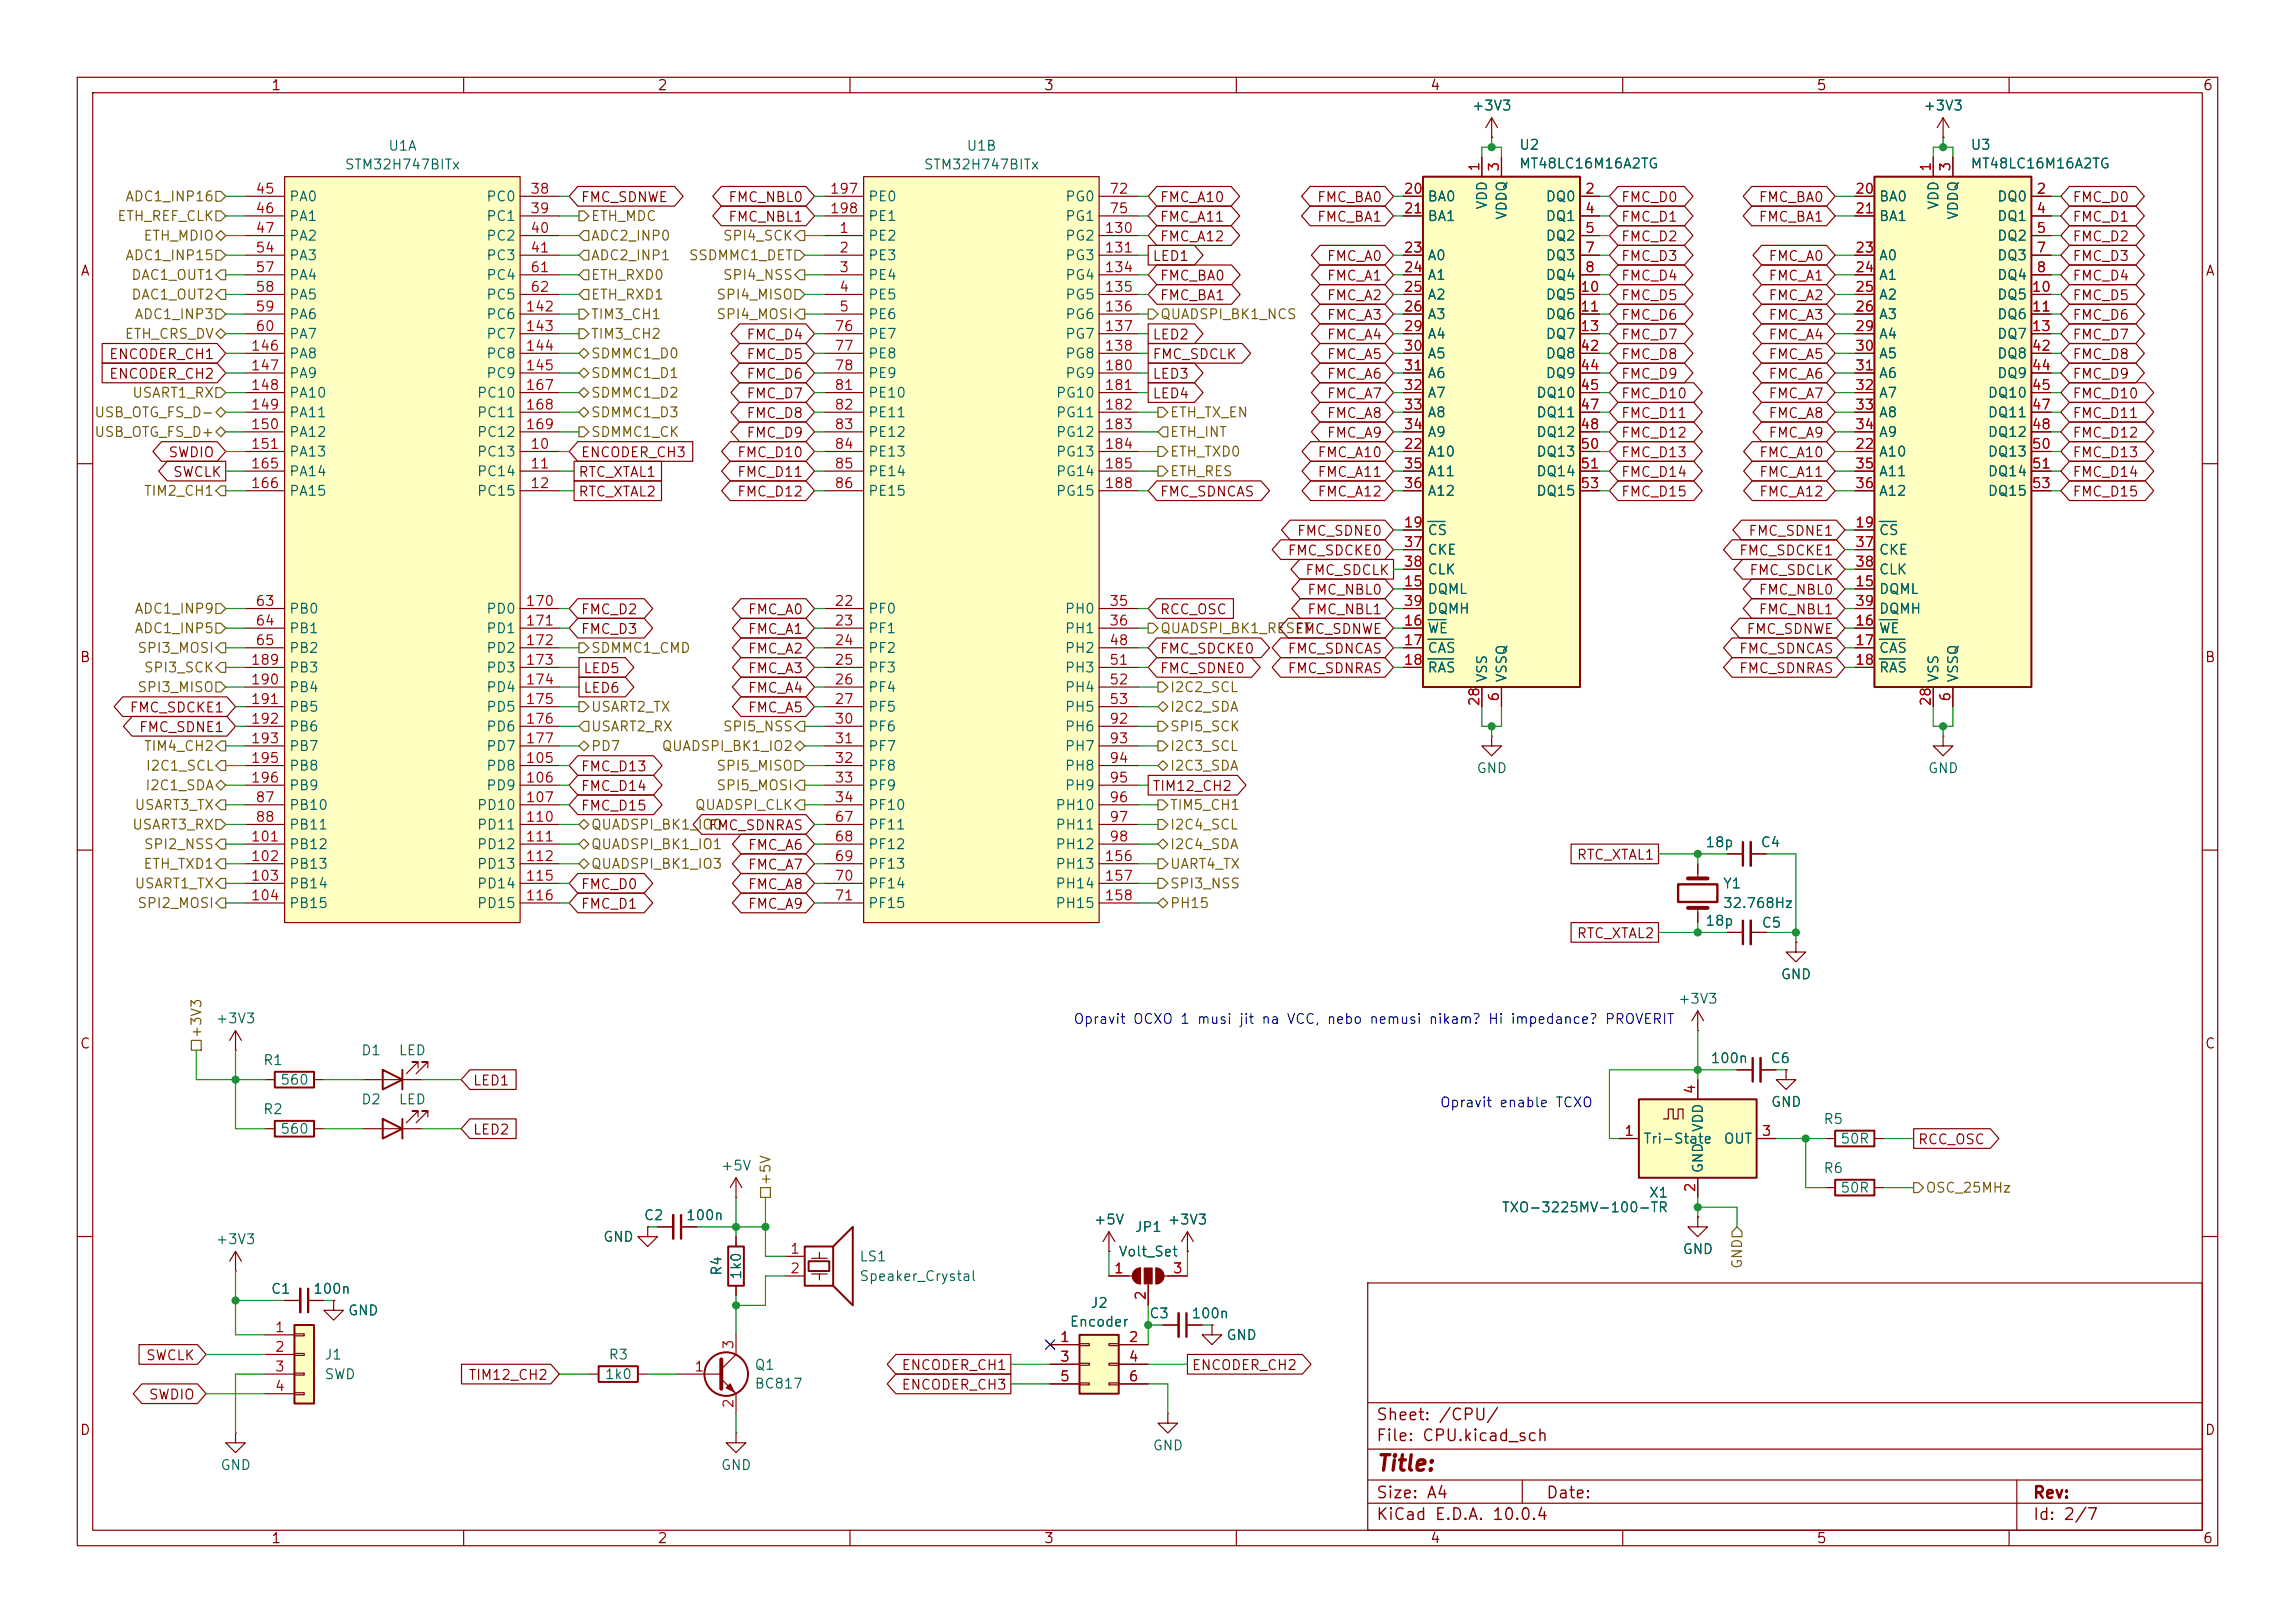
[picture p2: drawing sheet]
<svg xmlns="http://www.w3.org/2000/svg" width="297mm" height="210mm" viewBox="0 0 297 210" stroke-linecap="round" stroke-linejoin="round" font-family="sans-serif">
<defs><g id="words">
<text font-size="2" fill="#840000" x="178" y="190.8">Title:</text>
<g font-size="1.5" fill="#840000">
<text x="178" y="184.2">Sheet: /CPU/</text>
<text x="178" y="186.9">File: CPU.kicad_sch</text>
<text x="178" y="197.1">KiCad E.D.A. 10.0.4</text>
<text x="178" y="194.3">Size: A4</text>
<text x="200" y="194.3">Date:</text>
<text x="263" y="194.3">Rev:</text>
<text x="263" y="197.1">Id: 2/7</text>
</g>
<g font-size="1.3" fill="#840000">
<text x="35" y="12">1</text>
<text x="85" y="12">2</text>
<text x="135" y="12">3</text>
<text x="185" y="12">4</text>
<text x="235" y="12">5</text>
<text x="285" y="12">6</text>
<text x="75.1" y="26.5">FMC_SDNWE</text>
<text x="94.2" y="26.5">FMC_NBL0</text>
<text x="94.2" y="29">FMC_NBL1</text>
<text x="150" y="29">FMC_A11</text>
<text x="150" y="26.5">FMC_A10</text>
<text x="170.4" y="29">FMC_BA1</text>
<text x="170.4" y="26.5">FMC_BA0</text>
<text x="209.7" y="26.5">FMC_D0</text>
<text x="209.7" y="29">FMC_D1</text>
<text x="227.5" y="29">FMC_BA1</text>
<text x="227.5" y="26.5">FMC_BA0</text>
<text x="268.1" y="29">FMC_D1</text>
<text x="268.1" y="26.5">FMC_D0</text>
<text x="10.3" y="36">A</text>
<text x="149.1" y="34.1">LED1</text>
<text x="150" y="31.5">FMC_A12</text>
<text x="171.6" y="34.1">FMC_A0</text>
<text x="209.7" y="34.1">FMC_D3</text>
<text x="209.7" y="31.5">FMC_D2</text>
<text x="228.8" y="34.1">FMC_A0</text>
<text x="268.1" y="31.5">FMC_D2</text>
<text x="268.1" y="34.1">FMC_D3</text>
<text x="285.3" y="36">A</text>
<text x="150" y="36.6">FMC_BA0</text>
<text x="150" y="39.2">FMC_BA1</text>
<text x="171.6" y="41.7">FMC_A3</text>
<text x="171.6" y="39.2">FMC_A2</text>
<text x="171.6" y="36.6">FMC_A1</text>
<text x="209.7" y="36.6">FMC_D4</text>
<text x="209.7" y="41.7">FMC_D6</text>
<text x="209.7" y="39.2">FMC_D5</text>
<text x="228.8" y="36.6">FMC_A1</text>
<text x="228.8" y="39.2">FMC_A2</text>
<text x="228.8" y="41.7">FMC_A3</text>
<text x="268.1" y="41.7">FMC_D6</text>
<text x="268.1" y="39.2">FMC_D5</text>
<text x="268.1" y="36.6">FMC_D4</text>
<text x="14" y="46.8">ENCODER_CH1</text>
<text x="96.5" y="44.2">FMC_D4</text>
<text x="96.5" y="46.8">FMC_D5</text>
<text x="149.1" y="46.8">FMC_SDCLK</text>
<text x="149.1" y="44.2">LED2</text>
<text x="171.6" y="44.2">FMC_A4</text>
<text x="171.6" y="46.8">FMC_A5</text>
<text x="209.7" y="46.8">FMC_D8</text>
<text x="209.7" y="44.2">FMC_D7</text>
<text x="228.8" y="46.8">FMC_A5</text>
<text x="228.8" y="44.2">FMC_A4</text>
<text x="268.1" y="44.2">FMC_D7</text>
<text x="268.1" y="46.8">FMC_D8</text>
<text x="14" y="49.3">ENCODER_CH2</text>
<text x="96.5" y="51.9">FMC_D7</text>
<text x="96.5" y="49.3">FMC_D6</text>
<text x="149.1" y="49.3">LED3</text>
<text x="149.1" y="51.9">LED4</text>
<text x="171.6" y="49.3">FMC_A6</text>
<text x="171.6" y="51.9">FMC_A7</text>
<text x="209.7" y="51.9">FMC_D10</text>
<text x="209.7" y="49.3">FMC_D9</text>
<text x="228.8" y="51.9">FMC_A7</text>
<text x="228.8" y="49.3">FMC_A6</text>
<text x="268.1" y="51.9">FMC_D10</text>
<text x="268.1" y="49.3">FMC_D9</text>
<text x="21.7" y="59.5">SWDIO</text>
<text x="75.1" y="59.5">ENCODER_CH3</text>
<text x="95.3" y="59.5">FMC_D10</text>
<text x="96.5" y="56.9">FMC_D9</text>
<text x="96.5" y="54.4">FMC_D8</text>
<text x="170.4" y="59.5">FMC_A10</text>
<text x="171.6" y="54.4">FMC_A8</text>
<text x="171.6" y="56.9">FMC_A9</text>
<text x="209.7" y="54.4">FMC_D11</text>
<text x="209.7" y="56.9">FMC_D12</text>
<text x="209.7" y="59.5">FMC_D13</text>
<text x="227.6" y="59.5">FMC_A10</text>
<text x="228.8" y="54.4">FMC_A8</text>
<text x="228.8" y="56.9">FMC_A9</text>
<text x="268.1" y="59.5">FMC_D13</text>
<text x="268.1" y="56.9">FMC_D12</text>
<text x="268.1" y="54.4">FMC_D11</text>
<text x="22.3" y="62">SWCLK</text>
<text x="74.8" y="62">RTC_XTAL1</text>
<text x="74.8" y="64.6">RTC_XTAL2</text>
<text x="95.3" y="62">FMC_D11</text>
<text x="95.3" y="64.6">FMC_D12</text>
<text x="150" y="64.6">FMC_SDNCAS</text>
<text x="170.4" y="64.6">FMC_A12</text>
<text x="170.4" y="62">FMC_A11</text>
<text x="209.7" y="62">FMC_D14</text>
<text x="209.7" y="64.6">FMC_D15</text>
<text x="227.6" y="62">FMC_A11</text>
<text x="227.6" y="64.6">FMC_A12</text>
<text x="268.1" y="64.6">FMC_D15</text>
<text x="268.1" y="62">FMC_D14</text>
<text x="167.8" y="69.6">FMC_SDNE0</text>
<text x="226.2" y="69.6">FMC_SDNE1</text>
<text x="166.6" y="72.2">FMC_SDCKE0</text>
<text x="168.8" y="74.7">FMC_SDCLK</text>
<text x="169.1" y="77.3">FMC_NBL0</text>
<text x="225" y="72.2">FMC_SDCKE1</text>
<text x="226.3" y="74.7">FMC_SDCLK</text>
<text x="227.5" y="77.3">FMC_NBL0</text>
<text x="75.1" y="79.8">FMC_D2</text>
<text x="75.1" y="82.3">FMC_D3</text>
<text x="96.7" y="82.3">FMC_A1</text>
<text x="96.7" y="79.8">FMC_A0</text>
<text x="150" y="79.8">RCC_OSC</text>
<text x="167.5" y="82.3">FMC_SDNWE</text>
<text x="169.1" y="79.8">FMC_NBL1</text>
<text x="225.9" y="82.3">FMC_SDNWE</text>
<text x="227.5" y="79.8">FMC_NBL1</text>
<text x="10.3" y="86">B</text>
<text x="75.4" y="90">LED6</text>
<text x="75.4" y="87.4">LED5</text>
<text x="96.7" y="84.9">FMC_A2</text>
<text x="96.7" y="90">FMC_A4</text>
<text x="96.7" y="87.4">FMC_A3</text>
<text x="150" y="87.4">FMC_SDNE0</text>
<text x="150" y="84.9">FMC_SDCKE0</text>
<text x="166.6" y="84.9">FMC_SDNCAS</text>
<text x="166.6" y="87.4">FMC_SDNRAS</text>
<text x="225" y="87.4">FMC_SDNRAS</text>
<text x="225" y="84.9">FMC_SDNCAS</text>
<text x="285.3" y="86">B</text>
<text x="16.7" y="92.5">FMC_SDCKE1</text>
<text x="17.9" y="95">FMC_SDNE1</text>
<text x="96.7" y="92.5">FMC_A5</text>
<text x="75.1" y="100.1">FMC_D13</text>
<text x="75.1" y="105.2">FMC_D15</text>
<text x="75.1" y="102.7">FMC_D14</text>
<text x="91.6" y="107.7">FMC_SDNRAS</text>
<text x="149.1" y="102.7">TIM12_CH2</text>
<text x="96.7" y="112.8">FMC_A7</text>
<text x="96.7" y="110.3">FMC_A6</text>
<text x="204" y="111.6">RTC_XTAL1</text>
<text x="75.1" y="115.4">FMC_D0</text>
<text x="75.1" y="117.9">FMC_D1</text>
<text x="96.7" y="115.4">FMC_A8</text>
<text x="96.7" y="117.9">FMC_A9</text>
<text x="204" y="121.7">RTC_XTAL2</text>
<text x="10.3" y="136">C</text>
<text x="285.3" y="136">C</text>
<text x="61.1" y="140.8">LED1</text>
<text x="61.1" y="147.1">LED2</text>
<text x="248.1" y="148.4">RCC_OSC</text>
<text x="18.8" y="176.3">SWCLK</text>
<text x="60.5" y="178.9">TIM12_CH2</text>
<text x="116.6" y="177.6">ENCODER_CH1</text>
<text x="154.1" y="177.6">ENCODER_CH2</text>
<text x="10.3" y="186">D</text>
<text x="19.2" y="181.4">SWDIO</text>
<text x="116.6" y="180.1">ENCODER_CH3</text>
<text x="285.3" y="186">D</text>
<text x="35" y="200">1</text>
<text x="85" y="200">2</text>
<text x="135" y="200">3</text>
<text x="185" y="200">4</text>
<text x="235" y="200">5</text>
<text x="285" y="200">6</text>
</g>
<g font-size="1.3" fill="#006464">
<text x="190.4" y="14.6">+3V3</text>
<text x="248.8" y="14.6">+3V3</text>
<text x="44.5" y="22.2">STM32H747BITx</text>
<text x="50.2" y="19.8">U1A</text>
<text x="119.5" y="22.2">STM32H747BITx</text>
<text x="125" y="19.8">U1B</text>
<text x="196.5" y="19.7">U2</text>
<text x="196.5" y="22.1">MT48LC16M16A2TG</text>
<text x="254.9" y="19.7">U3</text>
<text x="254.9" y="22.1">MT48LC16M16A2TG</text>
<text x="37.3" y="26.4">PA0</text>
<text x="37.3" y="28.9">PA1</text>
<text x="62.8" y="26.4">PC0</text>
<text x="62.8" y="28.9">PC1</text>
<text x="112.3" y="26.4">PE0</text>
<text x="112.3" y="28.9">PE1</text>
<text x="137.8" y="26.4">PG0</text>
<text x="137.8" y="28.9">PG1</text>
<text x="184.7" y="26.4">BA0</text>
<text x="184.7" y="28.9">BA1</text>
<text x="192.7" y="27.2" transform="rotate(-90 192.7 27.2)">VDD</text>
<text x="195.3" y="28.5" transform="rotate(-90 195.3 28.5)">VDDQ</text>
<text x="199.9" y="26.4">DQ0</text>
<text x="199.9" y="28.9">DQ1</text>
<text x="243.1" y="26.4">BA0</text>
<text x="243.1" y="28.9">BA1</text>
<text x="251.2" y="27.2" transform="rotate(-90 251.2 27.2)">VDD</text>
<text x="253.7" y="28.5" transform="rotate(-90 253.7 28.5)">VDDQ</text>
<text x="258.4" y="26.4">DQ0</text>
<text x="258.4" y="28.9">DQ1</text>
<text x="37.3" y="31.5">PA2</text>
<text x="37.3" y="34">PA3</text>
<text x="62.8" y="31.5">PC2</text>
<text x="62.8" y="34">PC3</text>
<text x="112.3" y="31.5">PE2</text>
<text x="112.3" y="34">PE3</text>
<text x="137.8" y="31.5">PG2</text>
<text x="137.8" y="34">PG3</text>
<text x="184.7" y="34">A0</text>
<text x="199.9" y="31.5">DQ2</text>
<text x="199.9" y="34">DQ3</text>
<text x="243.1" y="34">A0</text>
<text x="258.4" y="31.5">DQ2</text>
<text x="258.4" y="34">DQ3</text>
<text x="37.3" y="36.5">PA4</text>
<text x="37.3" y="39.1">PA5</text>
<text x="37.3" y="41.6">PA6</text>
<text x="62.8" y="36.5">PC4</text>
<text x="62.8" y="39.1">PC5</text>
<text x="62.8" y="41.6">PC6</text>
<text x="112.3" y="36.5">PE4</text>
<text x="112.3" y="39.1">PE5</text>
<text x="112.3" y="41.6">PE6</text>
<text x="137.8" y="36.5">PG4</text>
<text x="137.8" y="39.1">PG5</text>
<text x="137.8" y="41.6">PG6</text>
<text x="184.7" y="36.5">A1</text>
<text x="184.7" y="39.1">A2</text>
<text x="184.7" y="41.6">A3</text>
<text x="199.9" y="36.5">DQ4</text>
<text x="199.9" y="39.1">DQ5</text>
<text x="199.9" y="41.6">DQ6</text>
<text x="243.1" y="36.5">A1</text>
<text x="243.1" y="39.1">A2</text>
<text x="243.1" y="41.6">A3</text>
<text x="258.4" y="36.5">DQ4</text>
<text x="258.4" y="39.1">DQ5</text>
<text x="258.4" y="41.6">DQ6</text>
<text x="37.3" y="44.2">PA7</text>
<text x="37.3" y="46.7">PA8</text>
<text x="62.8" y="44.2">PC7</text>
<text x="62.8" y="46.7">PC8</text>
<text x="112.3" y="44.2">PE7</text>
<text x="112.3" y="46.7">PE8</text>
<text x="137.8" y="44.2">PG7</text>
<text x="137.8" y="46.7">PG8</text>
<text x="184.7" y="44.2">A4</text>
<text x="184.7" y="46.7">A5</text>
<text x="199.9" y="44.2">DQ7</text>
<text x="199.9" y="46.7">DQ8</text>
<text x="243.1" y="44.2">A4</text>
<text x="243.1" y="46.7">A5</text>
<text x="258.4" y="44.2">DQ7</text>
<text x="258.4" y="46.7">DQ8</text>
<text x="37.3" y="49.2">PA9</text>
<text x="37.3" y="51.8">PA10</text>
<text x="61.6" y="51.8">PC10</text>
<text x="62.8" y="49.2">PC9</text>
<text x="112.3" y="49.2">PE9</text>
<text x="112.3" y="51.8">PE10</text>
<text x="136.6" y="51.8">PG10</text>
<text x="137.8" y="49.2">PG9</text>
<text x="184.7" y="49.2">A6</text>
<text x="184.7" y="51.8">A7</text>
<text x="198.7" y="51.8">DQ10</text>
<text x="199.9" y="49.2">DQ9</text>
<text x="243.1" y="49.2">A6</text>
<text x="243.1" y="51.8">A7</text>
<text x="257.2" y="51.8">DQ10</text>
<text x="258.4" y="49.2">DQ9</text>
<text x="37.3" y="54.3">PA11</text>
<text x="37.3" y="56.9">PA12</text>
<text x="37.3" y="59.4">PA13</text>
<text x="61.6" y="59.4">PC13</text>
<text x="61.6" y="54.3">PC11</text>
<text x="61.6" y="56.9">PC12</text>
<text x="112.3" y="54.3">PE11</text>
<text x="112.3" y="56.9">PE12</text>
<text x="112.3" y="59.4">PE13</text>
<text x="136.6" y="54.3">PG11</text>
<text x="136.6" y="56.9">PG12</text>
<text x="136.6" y="59.4">PG13</text>
<text x="184.7" y="59.4">A10</text>
<text x="184.7" y="54.3">A8</text>
<text x="184.7" y="56.9">A9</text>
<text x="198.7" y="54.3">DQ11</text>
<text x="198.7" y="56.9">DQ12</text>
<text x="198.7" y="59.4">DQ13</text>
<text x="243.1" y="59.4">A10</text>
<text x="243.1" y="54.3">A8</text>
<text x="243.1" y="56.9">A9</text>
<text x="257.2" y="54.3">DQ11</text>
<text x="257.2" y="56.9">DQ12</text>
<text x="257.2" y="59.4">DQ13</text>
<text x="37.3" y="61.9">PA14</text>
<text x="37.3" y="64.5">PA15</text>
<text x="61.6" y="61.9">PC14</text>
<text x="61.6" y="64.5">PC15</text>
<text x="112.3" y="61.9">PE14</text>
<text x="112.3" y="64.5">PE15</text>
<text x="136.6" y="61.9">PG14</text>
<text x="136.6" y="64.5">PG15</text>
<text x="184.7" y="61.9">A11</text>
<text x="184.7" y="64.5">A12</text>
<text x="198.7" y="61.9">DQ14</text>
<text x="198.7" y="64.5">DQ15</text>
<text x="243.1" y="61.9">A11</text>
<text x="243.1" y="64.5">A12</text>
<text x="257.2" y="61.9">DQ14</text>
<text x="257.2" y="64.5">DQ15</text>
<text x="184.7" y="69.6">CS</text>
<text x="243.1" y="69.6">CS</text>
<text x="184.7" y="77.2">DQML</text>
<text x="184.7" y="72.1">CKE</text>
<text x="184.7" y="74.6">CLK</text>
<text x="243.1" y="77.2">DQML</text>
<text x="243.1" y="72.1">CKE</text>
<text x="243.1" y="74.6">CLK</text>
<text x="37.3" y="79.7">PB0</text>
<text x="37.3" y="82.3">PB1</text>
<text x="62.8" y="79.7">PD0</text>
<text x="62.8" y="82.3">PD1</text>
<text x="112.3" y="79.7">PF0</text>
<text x="112.3" y="82.3">PF1</text>
<text x="137.7" y="79.7">PH0</text>
<text x="137.7" y="82.3">PH1</text>
<text x="184.7" y="82.3">WE</text>
<text x="184.7" y="79.7">DQMH</text>
<text x="243.1" y="82.3">WE</text>
<text x="243.1" y="79.7">DQMH</text>
<text x="37.3" y="84.8">PB2</text>
<text x="37.3" y="87.3">PB3</text>
<text x="37.3" y="89.9">PB4</text>
<text x="62.8" y="84.8">PD2</text>
<text x="62.8" y="87.3">PD3</text>
<text x="62.8" y="89.9">PD4</text>
<text x="112.3" y="84.8">PF2</text>
<text x="112.3" y="87.3">PF3</text>
<text x="112.3" y="89.9">PF4</text>
<text x="137.7" y="84.8">PH2</text>
<text x="137.7" y="87.3">PH3</text>
<text x="137.7" y="89.9">PH4</text>
<text x="184.7" y="84.8">CAS</text>
<text x="184.7" y="87.3">RAS</text>
<text x="192.7" y="88.4" transform="rotate(-90 192.7 88.4)">VSS</text>
<text x="195.3" y="88.4" transform="rotate(-90 195.3 88.4)">VSSQ</text>
<text x="243.1" y="84.8">CAS</text>
<text x="243.1" y="87.3">RAS</text>
<text x="251.2" y="88.4" transform="rotate(-90 251.2 88.4)">VSS</text>
<text x="253.7" y="88.4" transform="rotate(-90 253.7 88.4)">VSSQ</text>
<text x="37.3" y="92.4">PB5</text>
<text x="37.3" y="95">PB6</text>
<text x="62.8" y="92.4">PD5</text>
<text x="62.8" y="95">PD6</text>
<text x="112.3" y="92.4">PF5</text>
<text x="112.3" y="95">PF6</text>
<text x="137.7" y="92.4">PH5</text>
<text x="137.7" y="95">PH6</text>
<text x="37.3" y="97.5">PB7</text>
<text x="37.3" y="100">PB8</text>
<text x="62.8" y="100">PD8</text>
<text x="62.8" y="97.5">PD7</text>
<text x="112.3" y="97.5">PF7</text>
<text x="112.3" y="100">PF8</text>
<text x="137.7" y="97.5">PH7</text>
<text x="137.7" y="100">PH8</text>
<text x="191" y="100.4">GND</text>
<text x="249.4" y="100.4">GND</text>
<text x="37.3" y="105.1">PB10</text>
<text x="37.3" y="107.7">PB11</text>
<text x="37.3" y="102.6">PB9</text>
<text x="61.6" y="105.1">PD10</text>
<text x="61.6" y="107.7">PD11</text>
<text x="62.8" y="102.6">PD9</text>
<text x="112.3" y="102.6">PF9</text>
<text x="112.3" y="105.1">PF10</text>
<text x="112.3" y="107.7">PF11</text>
<text x="136.5" y="105.1">PH10</text>
<text x="136.5" y="107.7">PH11</text>
<text x="137.7" y="102.6">PH9</text>
<text x="37.3" y="110.2">PB12</text>
<text x="37.3" y="112.7">PB13</text>
<text x="61.6" y="110.2">PD12</text>
<text x="61.6" y="112.7">PD13</text>
<text x="112.3" y="110.2">PF12</text>
<text x="112.3" y="112.7">PF13</text>
<text x="136.5" y="110.2">PH12</text>
<text x="136.5" y="112.7">PH13</text>
<text x="220.6" y="109.9">18p</text>
<text x="227.8" y="109.9">C4</text>
<text x="37.3" y="115.3">PB14</text>
<text x="37.3" y="117.8">PB15</text>
<text x="61.6" y="115.3">PD14</text>
<text x="61.6" y="117.8">PD15</text>
<text x="112.3" y="115.3">PF14</text>
<text x="112.3" y="117.8">PF15</text>
<text x="136.5" y="115.3">PH14</text>
<text x="136.5" y="117.8">PH15</text>
<text x="222.9" y="115.3">Y1</text>
<text x="222.9" y="117.8">32.768Hz</text>
<text x="220.6" y="120.1">18p</text>
<text x="227.9" y="120.4">C5</text>
<text x="217.1" y="130.2">+3V3</text>
<text x="230.4" y="127">GND</text>
<text x="27.8" y="132.7">+3V3</text>
<text x="46.7" y="136.9">D1</text>
<text x="51.5" y="136.9">LED</text>
<text x="221.3" y="137.9">100n</text>
<text x="229" y="137.9">C6</text>
<text x="34" y="138.1">R1</text>
<text x="36.2" y="140.7">560</text>
<text x="46.7" y="143.2">D2</text>
<text x="51.5" y="143.2">LED</text>
<text x="229.1" y="143.5">GND</text>
<text x="34" y="144.5">R2</text>
<text x="36.2" y="147">560</text>
<text x="212.6" y="148.3">Tri-State</text>
<text x="220.7" y="146.6" transform="rotate(-90 220.7 146.6)">VDD</text>
<text x="223" y="148.3">OUT</text>
<text x="235.9" y="145.8">R5</text>
<text x="238.1" y="148.3">50R</text>
<text x="93.2" y="151.8">+5V</text>
<text x="213.3" y="155.3">X1</text>
<text x="220.7" y="151.9" transform="rotate(-90 220.7 151.9)">GND</text>
<text x="235.9" y="152.1">R6</text>
<text x="238.1" y="154.6">50R</text>
<text x="27.8" y="161.3">+3V3</text>
<text x="78" y="161">GND</text>
<text x="83.2" y="158.2">C2</text>
<text x="88.7" y="158.2">100n</text>
<text x="141.5" y="158.8">+5V</text>
<text x="146.8" y="159.7">JP1</text>
<text x="151" y="158.8">+3V3</text>
<text x="194.3" y="157.2">TXO-3225MV-100-TR</text>
<text x="35" y="167.7">C1</text>
<text x="40.4" y="167.7">100n</text>
<text x="93.7" y="165.2" transform="rotate(-90 93.7 165.2)">R4</text>
<text x="96.2" y="165.7" transform="rotate(-90 96.2 165.7)">1k0</text>
<text x="111.1" y="163.5">LS1</text>
<text x="111.1" y="166.1">Speaker_Crystal</text>
<text x="144.7" y="162.9">Volt_Set</text>
<text x="217.7" y="162.6">GND</text>
<text x="45" y="170.5">GND</text>
<text x="138.4" y="172">Encoder</text>
<text x="141" y="169.5">J2</text>
<text x="148.6" y="170.9">C3</text>
<text x="154.1" y="170.9">100n</text>
<text x="158.6" y="173.7">GND</text>
<text x="41.9" y="176.2">J1</text>
<text x="41.9" y="178.8">SWD</text>
<text x="78.2" y="178.8">1k0</text>
<text x="78.7" y="176.2">R3</text>
<text x="97.6" y="180">BC817</text>
<text x="97.6" y="177.6">Q1</text>
<text x="28.4" y="190.5">GND</text>
<text x="93.2" y="190.5">GND</text>
<text x="149.1" y="188">GND</text>
</g>
<g font-size="1.3" fill="#a90000">
<text x="191.7" y="22.3" transform="rotate(-90 191.7 22.3)">1</text>
<text x="194.3" y="22.3" transform="rotate(-90 194.3 22.3)">3</text>
<text x="250.2" y="22.3" transform="rotate(-90 250.2 22.3)">1</text>
<text x="252.7" y="22.3" transform="rotate(-90 252.7 22.3)">3</text>
<text x="33" y="25.4">45</text>
<text x="33" y="27.9">46</text>
<text x="68.5" y="25.4">38</text>
<text x="68.5" y="27.9">39</text>
<text x="107.3" y="25.4">197</text>
<text x="107.3" y="27.9">198</text>
<text x="143.5" y="25.4">72</text>
<text x="143.5" y="27.9">75</text>
<text x="181.6" y="25.4">20</text>
<text x="181.6" y="27.9">21</text>
<text x="205" y="25.4">2</text>
<text x="205" y="27.9">4</text>
<text x="240" y="25.4">20</text>
<text x="240" y="27.9">21</text>
<text x="263.5" y="25.4">2</text>
<text x="263.5" y="27.9">4</text>
<text x="33" y="30.5">47</text>
<text x="33" y="33">54</text>
<text x="33" y="35.5">57</text>
<text x="68.5" y="30.5">40</text>
<text x="68.5" y="33">41</text>
<text x="68.5" y="35.5">61</text>
<text x="108.5" y="30.5">1</text>
<text x="108.5" y="33">2</text>
<text x="108.5" y="35.5">3</text>
<text x="142.9" y="30.5">130</text>
<text x="142.9" y="33">131</text>
<text x="142.9" y="35.5">134</text>
<text x="181.6" y="33">23</text>
<text x="181.6" y="35.5">24</text>
<text x="205" y="30.5">5</text>
<text x="205" y="33">7</text>
<text x="205" y="35.5">8</text>
<text x="240" y="33">23</text>
<text x="240" y="35.5">24</text>
<text x="263.5" y="30.5">5</text>
<text x="263.5" y="33">7</text>
<text x="263.5" y="35.5">8</text>
<text x="33" y="38.1">58</text>
<text x="33" y="40.6">59</text>
<text x="67.9" y="40.6">142</text>
<text x="68.5" y="38.1">62</text>
<text x="108.5" y="38.1">4</text>
<text x="108.5" y="40.6">5</text>
<text x="142.9" y="38.1">135</text>
<text x="142.9" y="40.6">136</text>
<text x="181.6" y="38.1">25</text>
<text x="181.6" y="40.6">26</text>
<text x="204.4" y="38.1">10</text>
<text x="204.4" y="40.6">11</text>
<text x="240" y="38.1">25</text>
<text x="240" y="40.6">26</text>
<text x="262.8" y="38.1">10</text>
<text x="262.8" y="40.6">11</text>
<text x="32.4" y="45.7">146</text>
<text x="33" y="43.2">60</text>
<text x="67.9" y="43.2">143</text>
<text x="67.9" y="45.7">144</text>
<text x="107.9" y="43.2">76</text>
<text x="107.9" y="45.7">77</text>
<text x="142.9" y="43.2">137</text>
<text x="142.9" y="45.7">138</text>
<text x="181.6" y="43.2">29</text>
<text x="181.6" y="45.7">30</text>
<text x="204.4" y="43.2">13</text>
<text x="204.4" y="45.7">42</text>
<text x="240" y="43.2">29</text>
<text x="240" y="45.7">30</text>
<text x="262.8" y="43.2">13</text>
<text x="262.8" y="45.7">42</text>
<text x="32.4" y="48.2">147</text>
<text x="32.4" y="50.8">148</text>
<text x="32.4" y="53.3">149</text>
<text x="67.9" y="48.2">145</text>
<text x="67.9" y="50.8">167</text>
<text x="67.9" y="53.3">168</text>
<text x="107.9" y="48.2">78</text>
<text x="107.9" y="50.8">81</text>
<text x="107.9" y="53.3">82</text>
<text x="142.9" y="48.2">180</text>
<text x="142.9" y="50.8">181</text>
<text x="142.9" y="53.3">182</text>
<text x="181.6" y="48.2">31</text>
<text x="181.6" y="50.8">32</text>
<text x="181.6" y="53.3">33</text>
<text x="204.4" y="48.2">44</text>
<text x="204.4" y="50.8">45</text>
<text x="204.4" y="53.3">47</text>
<text x="240" y="48.2">31</text>
<text x="240" y="50.8">32</text>
<text x="240" y="53.3">33</text>
<text x="262.8" y="48.2">44</text>
<text x="262.8" y="50.8">45</text>
<text x="262.8" y="53.3">47</text>
<text x="32.4" y="55.9">150</text>
<text x="32.4" y="58.4">151</text>
<text x="67.9" y="55.9">169</text>
<text x="68.5" y="58.4">10</text>
<text x="107.9" y="55.9">83</text>
<text x="107.9" y="58.4">84</text>
<text x="142.9" y="55.9">183</text>
<text x="142.9" y="58.4">184</text>
<text x="181.6" y="58.4">22</text>
<text x="181.6" y="55.9">34</text>
<text x="204.4" y="55.9">48</text>
<text x="204.4" y="58.4">50</text>
<text x="240" y="58.4">22</text>
<text x="240" y="55.9">34</text>
<text x="262.8" y="55.9">48</text>
<text x="262.8" y="58.4">50</text>
<text x="32.4" y="60.9">165</text>
<text x="32.4" y="63.5">166</text>
<text x="68.5" y="60.9">11</text>
<text x="68.5" y="63.5">12</text>
<text x="107.9" y="60.9">85</text>
<text x="107.9" y="63.5">86</text>
<text x="142.9" y="60.9">185</text>
<text x="142.9" y="63.5">188</text>
<text x="181.6" y="60.9">35</text>
<text x="181.6" y="63.5">36</text>
<text x="204.4" y="60.9">51</text>
<text x="204.4" y="63.5">53</text>
<text x="240" y="60.9">35</text>
<text x="240" y="63.5">36</text>
<text x="262.8" y="60.9">51</text>
<text x="262.8" y="63.5">53</text>
<text x="181.6" y="68.6">19</text>
<text x="181.6" y="71.1">37</text>
<text x="240" y="68.6">19</text>
<text x="240" y="71.1">37</text>
<text x="181.6" y="76.2">15</text>
<text x="181.6" y="73.6">38</text>
<text x="240" y="76.2">15</text>
<text x="240" y="73.6">38</text>
<text x="33" y="78.7">63</text>
<text x="33" y="81.3">64</text>
<text x="33" y="83.8">65</text>
<text x="67.9" y="78.7">170</text>
<text x="67.9" y="81.3">171</text>
<text x="67.9" y="83.8">172</text>
<text x="107.9" y="78.7">22</text>
<text x="107.9" y="81.3">23</text>
<text x="107.9" y="83.8">24</text>
<text x="143.5" y="78.7">35</text>
<text x="143.5" y="81.3">36</text>
<text x="143.5" y="83.8">48</text>
<text x="181.6" y="81.3">16</text>
<text x="181.6" y="83.8">17</text>
<text x="181.6" y="78.7">39</text>
<text x="240" y="81.3">16</text>
<text x="240" y="83.8">17</text>
<text x="240" y="78.7">39</text>
<text x="32.4" y="86.3">189</text>
<text x="32.4" y="88.9">190</text>
<text x="67.9" y="86.3">173</text>
<text x="67.9" y="88.9">174</text>
<text x="107.9" y="86.3">25</text>
<text x="107.9" y="88.9">26</text>
<text x="143.5" y="86.3">51</text>
<text x="143.5" y="88.9">52</text>
<text x="181.6" y="86.3">18</text>
<text x="240" y="86.3">18</text>
<text x="32.4" y="91.4">191</text>
<text x="32.4" y="94">192</text>
<text x="67.9" y="91.4">175</text>
<text x="67.9" y="94">176</text>
<text x="107.9" y="91.4">27</text>
<text x="107.9" y="94">30</text>
<text x="143.5" y="91.4">53</text>
<text x="143.5" y="94">92</text>
<text x="191.7" y="91.5" transform="rotate(-90 191.7 91.5)">28</text>
<text x="194.3" y="90.9" transform="rotate(-90 194.3 90.9)">6</text>
<text x="250.2" y="91.5" transform="rotate(-90 250.2 91.5)">28</text>
<text x="252.7" y="90.9" transform="rotate(-90 252.7 90.9)">6</text>
<text x="32.4" y="96.5">193</text>
<text x="32.4" y="99">195</text>
<text x="32.4" y="101.6">196</text>
<text x="67.9" y="99">105</text>
<text x="67.9" y="101.6">106</text>
<text x="67.9" y="96.5">177</text>
<text x="107.9" y="96.5">31</text>
<text x="107.9" y="99">32</text>
<text x="107.9" y="101.6">33</text>
<text x="143.5" y="96.5">93</text>
<text x="143.5" y="99">94</text>
<text x="143.5" y="101.6">95</text>
<text x="33" y="104.1">87</text>
<text x="33" y="106.7">88</text>
<text x="67.9" y="104.1">107</text>
<text x="67.9" y="106.7">110</text>
<text x="107.9" y="104.1">34</text>
<text x="107.9" y="106.7">67</text>
<text x="143.5" y="104.1">96</text>
<text x="143.5" y="106.7">97</text>
<text x="32.4" y="109.2">101</text>
<text x="32.4" y="111.7">102</text>
<text x="67.9" y="109.2">111</text>
<text x="67.9" y="111.7">112</text>
<text x="107.9" y="109.2">68</text>
<text x="107.9" y="111.7">69</text>
<text x="142.9" y="111.7">156</text>
<text x="143.5" y="109.2">98</text>
<text x="32.4" y="114.3">103</text>
<text x="32.4" y="116.8">104</text>
<text x="67.9" y="114.3">115</text>
<text x="67.9" y="116.8">116</text>
<text x="107.9" y="114.3">70</text>
<text x="107.9" y="116.8">71</text>
<text x="142.9" y="114.3">157</text>
<text x="142.9" y="116.8">158</text>
<text x="219.7" y="141.7" transform="rotate(-90 219.7 141.7)">4</text>
<text x="210.1" y="147.3">1</text>
<text x="227.9" y="147.3">3</text>
<text x="219.7" y="154.4" transform="rotate(-90 219.7 154.4)">2</text>
<text x="102.2" y="162.5">1</text>
<text x="102.2" y="165.1">2</text>
<text x="144.1" y="165.1">1</text>
<text x="151.7" y="165.1">3</text>
<text x="35.5" y="172.7">1</text>
<text x="137.1" y="174">1</text>
<text x="146" y="174">2</text>
<text x="148.6" y="168.3" transform="rotate(-90 148.6 168.3)">2</text>
<text x="35.5" y="175.2">2</text>
<text x="35.5" y="177.8">3</text>
<text x="89.8" y="177.8">1</text>
<text x="95.2" y="174.7" transform="rotate(-90 95.2 174.7)">3</text>
<text x="137.1" y="176.5">3</text>
<text x="137.1" y="179">5</text>
<text x="146" y="176.5">4</text>
<text x="146" y="179">6</text>
<text x="35.5" y="180.3">4</text>
<text x="95.2" y="182.3" transform="rotate(-90 95.2 182.3)">2</text>
</g>
<g font-size="1.3" fill="#725600">
<text x="15.1" y="28.9">ETH_REF_CLK</text>
<text x="16.1" y="26.4">ADC1_INP16</text>
<text x="76.4" y="28.9">ETH_MDC</text>
<text x="16.1" y="34">ADC1_INP15</text>
<text x="18.5" y="31.5">ETH_MDIO</text>
<text x="76.4" y="34">ADC2_INP1</text>
<text x="76.4" y="31.5">ADC2_INP0</text>
<text x="89.1" y="34">SSDMMC1_DET</text>
<text x="93.5" y="31.5">SPI4_SCK</text>
<text x="16.9" y="36.5">DAC1_OUT1</text>
<text x="16.9" y="39.1">DAC1_OUT2</text>
<text x="17.3" y="41.6">ADC1_INP3</text>
<text x="76.4" y="39.1">ETH_RXD1</text>
<text x="76.4" y="36.5">ETH_RXD0</text>
<text x="76.4" y="41.6">TIM3_CH1</text>
<text x="92.6" y="39.1">SPI4_MISO</text>
<text x="92.6" y="41.6">SPI4_MOSI</text>
<text x="93.5" y="36.5">SPI4_NSS</text>
<text x="150.1" y="41.6">QUADSPI_BK1_NCS</text>
<text x="16.1" y="44.2">ETH_CRS_DV</text>
<text x="76.4" y="44.2">TIM3_CH2</text>
<text x="76.4" y="46.7">SDMMC1_D0</text>
<text x="17" y="51.8">USART1_RX</text>
<text x="76.4" y="51.8">SDMMC1_D2</text>
<text x="76.4" y="49.2">SDMMC1_D1</text>
<text x="12.1" y="54.3">USB_OTG_FS_D-</text>
<text x="12.1" y="56.9">USB_OTG_FS_D+</text>
<text x="76.4" y="54.3">SDMMC1_D3</text>
<text x="76.4" y="56.9">SDMMC1_CK</text>
<text x="151.3" y="59.4">ETH_TXD0</text>
<text x="151.3" y="54.3">ETH_TX_EN</text>
<text x="151.3" y="56.9">ETH_INT</text>
<text x="18.5" y="64.5">TIM2_CH1</text>
<text x="151.3" y="61.9">ETH_RES</text>
<text x="17.3" y="79.7">ADC1_INP9</text>
<text x="17.3" y="82.3">ADC1_INP5</text>
<text x="150.1" y="82.3">QUADSPI_BK1_RESET</text>
<text x="17.7" y="89.9">SPI3_MISO</text>
<text x="17.7" y="84.8">SPI3_MOSI</text>
<text x="18.5" y="87.3">SPI3_SCK</text>
<text x="76.4" y="84.8">SDMMC1_CMD</text>
<text x="151.3" y="89.9">I2C2_SCL</text>
<text x="76.4" y="95">USART2_RX</text>
<text x="76.4" y="92.4">USART2_TX</text>
<text x="93.5" y="95">SPI5_NSS</text>
<text x="151.3" y="95">SPI5_SCK</text>
<text x="151.3" y="92.4">I2C2_SDA</text>
<text x="18.5" y="97.5">TIM4_CH2</text>
<text x="18.8" y="100">I2C1_SCL</text>
<text x="76.4" y="97.5">PD7</text>
<text x="85.5" y="97.5">QUADSPI_BK1_IO2</text>
<text x="92.6" y="100">SPI5_MISO</text>
<text x="151.3" y="100">I2C3_SDA</text>
<text x="151.3" y="97.5">I2C3_SCL</text>
<text x="17" y="107.7">USART3_RX</text>
<text x="17.3" y="105.1">USART3_TX</text>
<text x="18.7" y="102.6">I2C1_SDA</text>
<text x="76.4" y="107.7">QUADSPI_BK1_IO0</text>
<text x="89.8" y="105.1">QUADSPI_CLK</text>
<text x="92.6" y="102.6">SPI5_MOSI</text>
<text x="151.3" y="107.7">I2C4_SCL</text>
<text x="151.3" y="105.1">TIM5_CH1</text>
<text x="18.5" y="112.7">ETH_TXD1</text>
<text x="18.5" y="110.2">SPI2_NSS</text>
<text x="76.4" y="110.2">QUADSPI_BK1_IO1</text>
<text x="76.4" y="112.7">QUADSPI_BK1_IO3</text>
<text x="151.3" y="110.2">I2C4_SDA</text>
<text x="151.3" y="112.7">UART4_TX</text>
<text x="17.3" y="115.3">USART1_TX</text>
<text x="17.7" y="117.8">SPI2_MOSI</text>
<text x="151.3" y="117.8">PH15</text>
<text x="151.3" y="115.3">SPI3_NSS</text>
<text x="26.4" y="134.4" transform="rotate(-90 26.4 134.4)">+3V3</text>
<text x="100" y="153.5" transform="rotate(-90 100 153.5)">+5V</text>
<text x="249.1" y="154.6">OSC_25MHz</text>
<text x="225.8" y="164.3" transform="rotate(-90 225.8 164.3)">GND</text>
</g>
<g font-size="1.3" fill="#0000c2">
<text x="138.8" y="132.8">Opravit OCXO 1 musi jit na VCC, nebo nemusi nikam? Hi impedance? PROVERIT</text>
<text x="186.3" y="143.6">Opravit enable TCXO</text>
</g>
</g></defs>
<g fill="none" stroke="#840000" stroke-width=".15">
<path d="M10 10h277v190h-277zM12 12h273v186h-273zM60 10v2M110 10v2M160 10v2M210 10v2M251.5 17.8h.1M251.5 15.2l-.8 1.3M251.5 15.2l.7 1.3M251.5 15.2v2.6M260 10v2M10 60h2"/>
<path d="M285 60h2M251.5 95.3v1.2h1.2l-1.2 1.3-1.3-1.3h1.3M251.5 95.3h.1M10 110h2M219.7 111.8v1.9M219.7 117.5v1.9M285 110h2M34.3 139.7h1.3M40.6 139.7h1.3M219.7 133.4h.1M219.7 130.8v2.6M219.7 130.8l-.8 1.3"/>
<path d="M219.7 130.8l.8 1.3M232.4 121.9v1.3h1.3l-1.3 1.3-1.3-1.3h1.3M232.4 121.9h.1M34.3 146.1h1.3M40.6 146.1h1.3M236.2 147.3h1.3M236.2 153.7h1.3M242.6 147.3h1.2M242.6 153.7h1.2M10 160h2M143.5 165.1h3.1M146.9 164.4l.3-.3h.4v2a1.02 1.02 0 0 1-1-.6 1.02 1.02 0 0 1 .3-1.1z"/>
<path d="M148.6 166.1v2.8M149.6 164.1a1.02 1.02 0 0 1 1 1 1.02 1.02 0 0 1-1 1zM150.6 165.1h3.1M177 166h108v32h-108zM285 160h2M60 198v2M110 198v2M160 198v2M177 194.5h108M177 191.5h108M177 187.5h108M177 181.5h108"/>
<path d="M197 191.5v3M210 198v2M260 198v2M261 191.5v6.5"/>
</g>
<path d="M35.6 138.7h5v2h-5zM35.6 145h5v2.1h-5zM237.5 146.3h5.1v2h-5.1zM237.5 152.7h5.1v2h-5.1z" fill="none" stroke="#840000" stroke-width=".25"/>
<path d="M218.4 113.7h2.6M218.4 117.5h2.6" fill="none" stroke="#840000" stroke-width=".51"/>
<path d="M217.2 114.4h5v2.3h-5z" fill="none" stroke="#840000" stroke-width=".3"/>
<g fill="#840000" stroke="#840000" stroke-width=".15">
<path d="M146.9 164.4l.3-.3h.4v2a1.02 1.02 0 0 1-1-.6 1.02 1.02 0 0 1 .3-1.1z"/>
<path d="M148.1 164.1h1v2h-1z"/>
<path d="M149.6 164.1a1.02 1.02 0 0 1 1 1 1.02 1.02 0 0 1-1 1z"/>
</g>
<path d="M111.8 22.9h30.4v96.5h-30.4z" fill="#ffffc2"/>
<g fill="none" stroke="#840000" stroke-width=".15">
<path d="M106.7 30.5h5.1M106.7 33h5.1M106.7 35.6h5.1M106.7 38.1h5.1M106.7 25.4h5.1M106.7 27.9h5.1M111.8 22.9h30.4v96.5h-30.4zM142.2 30.5h5.1M142.2 33h5.1M142.2 35.6h5.1M142.2 38.1h5.1M142.2 25.4h5.1"/>
<path d="M142.2 27.9h5.1M106.7 40.6h5.1M106.7 43.2h5.1M106.7 45.7h5.1M106.7 48.3h5.1M106.7 50.8h5.1M106.7 53.3h5.1M106.7 55.9h5.1M106.7 58.4h5.1M142.2 40.6h5.1M142.2 43.2h5.1M142.2 45.7h5.1"/>
<path d="M142.2 48.3h5.1M142.2 50.8h5.1M142.2 53.3h5.1M142.2 55.9h5.1M142.2 58.4h5.1M106.7 78.7h5.1M106.7 61h5.1M106.7 63.5h5.1M142.2 78.7h5.1M142.2 61h5.1M142.2 63.5h5.1M106.7 81.3h5.1"/>
<path d="M106.7 83.8h5.1M106.7 86.4h5.1M106.7 88.9h5.1M106.7 91.4h5.1M106.7 94h5.1M106.7 96.5h5.1M106.7 99.1h5.1M142.2 81.3h5.1M142.2 83.8h5.1M142.2 86.4h5.1M142.2 88.9h5.1M142.2 91.4h5.1"/>
<path d="M142.2 94h5.1M142.2 96.5h5.1M142.2 99.1h5.1M106.7 101.6h5.1M106.7 104.1h5.1M106.7 106.7h5.1M106.7 109.2h5.1M106.7 111.8h5.1M106.7 114.3h5.1M106.7 116.8h5.1M142.2 101.6h5.1M142.2 104.1h5.1"/>
<path d="M142.2 106.7h5.1M142.2 109.2h5.1M142.2 111.8h5.1M142.2 114.3h5.1M142.2 116.8h5.1M95.2 154.9h.1M95.2 152.4l-.7 1.3M95.2 152.4l.8 1.3M95.2 152.4v2.5M143.5 159.4l-.8 1.3M143.5 159.4l.8 1.3M143.5 159.4v2.5"/>
<path d="M153.7 159.4l-.8 1.3M153.7 159.4l.7 1.3M153.7 159.4v2.5M30.5 164.5h.1M30.5 161.9l-.8 1.3M30.5 161.9l.7 1.3M30.5 161.9v2.6M143.5 161.9h.1M153.7 161.9h.1"/>
</g>
<path d="M212.1 142.2h15.2v10.2h-15.2z" fill="#ffffc2"/>
<path d="M212.1 142.2h15.2v10.2h-15.2z" fill="none" stroke="#840000" stroke-width=".25"/>
<path d="M219.7 139.7v2.5M224.8 138.4h2M227.8 138.4h2.1M209.5 147.3h2.6M215.3 144.8h.6v-1.3h.6v1.3h.7v-1.3h.6v1.3M219.7 157.5v1.3h1.3l-1.3 1.2-1.3-1.2h1.3M219.7 157.5h.1M219.7 152.4v2.5M227.3 147.3h2.6" fill="none" stroke="#840000" stroke-width=".15"/>
<path d="M226.8 136.9v3.1" fill="none" stroke="#840000" stroke-width=".3"/>
<path d="M227.8 136.9v3.1" fill="none" stroke="#840000" stroke-width=".33"/>
<path d="M139.7 172.7h5.1v7.6h-5.1z" fill="#ffffc2"/>
<path d="M104.1 161.3h3.7v5.1h-3.7zM104.6 163.2h2.7v1.3h-2.7zM107.8 161.3l2.6-2.5v10.1l-2.6-2.5M139.7 172.7h5.1v7.6h-5.1z" fill="none" stroke="#840000" stroke-width=".25"/>
<g fill="none" stroke="#840000" stroke-width=".15">
<path d="M36.8 168.3h2.1M39.9 168.3h2M43.2 168.3v1.2h1.2l-1.2 1.3-1.3-1.3h1.3M43.2 168.3h.1M101.6 162.6h2.5M101.6 165.1h2.5M105 162.8h2.1M105 164.8h2.1M106 162.1v.7M106 164.8v.8M135.9 174h3.8M135.9 176.5h3.8"/>
<path d="M135.9 179.1h3.8M139.7 173.9h1.3v.2h-1.3zM139.7 176.4h1.3v.3h-1.3zM139.7 178.9h1.3v.3h-1.3zM143.5 173.9h1.3v.2h-1.3zM143.5 176.4h1.3v.3h-1.3zM143.5 178.9h1.3v.3h-1.3zM144.8 174h3.8M144.8 176.5h3.8M144.8 179.1h3.8M156.8 171.5v1.2h-1.2l1.2 1.3 1.3-1.3h-1.3M156.8 171.5h.1"/>
<path d="M30.5 185.4v1.3h1.2l-1.2 1.3-1.3-1.3h1.3M30.5 185.4h.1"/>
</g>
<path d="M39.9 166.8v3" fill="none" stroke="#840000" stroke-width=".3"/>
<path d="M38.9 166.8v3" fill="none" stroke="#840000" stroke-width=".33"/>
<path d="M38.1 171.5h2.5v10.1h-2.5z" fill="#ffffc2"/>
<path d="M38.1 171.5h2.5v10.1h-2.5z" fill="none" stroke="#840000" stroke-width=".25"/>
<path d="M34.3 172.7h3.8M34.3 175.3h3.8M34.3 177.8h3.8M38.1 172.6h1.3v.2h-1.3zM38.1 175.1h1.3v.3h-1.3zM38.1 177.7h1.3v.2h-1.3zM34.3 180.3h3.8M38.1 180.2h1.3v.3h-1.3z" fill="none" stroke="#840000" stroke-width=".15"/>
<path d="M184.1 22.9h20.4v66h-20.4z" fill="#ffffc2"/>
<path d="M184.1 22.9h20.4v66h-20.4z" fill="none" stroke="#840000" stroke-width=".25"/>
<g fill="none" stroke="#840000" stroke-width=".15">
<path d="M193 17.8h.1M193 15.2l-.7 1.3M193 15.2l.8 1.3M193 15.2v2.6M181.6 25.4h2.5M181.6 27.9h2.5M181.6 33h2.5M181.6 35.6h2.5M181.6 38.1h2.5M191.8 20.3v2.6M194.3 20.3v2.6M204.5 25.4h2.5"/>
<path d="M204.5 27.9h2.5M204.5 30.5h2.5M204.5 33h2.5M204.5 35.6h2.5M204.5 38.1h2.5M181.6 40.6h2.5M181.6 43.2h2.5M181.6 58.4h2.5M181.6 45.7h2.5M181.6 48.3h2.5M181.6 50.8h2.5M181.6 53.3h2.5"/>
<path d="M181.6 55.9h2.5M204.5 40.6h2.5M204.5 43.2h2.5M204.5 58.4h2.5M204.5 45.7h2.5M204.5 48.3h2.5M204.5 50.8h2.5M204.5 53.3h2.5M204.5 55.9h2.5M181.6 76.2h2.5M181.6 68.6h2.5M181.6 61h2.5"/>
<path d="M181.6 63.5h2.5M181.6 71.1h2.5M181.6 73.7h2.5M181.6 78.7h2.5M204.5 61h2.5M204.5 63.5h2.5M181.6 81.3h2.5M181.6 83.8h2.5M181.6 86.4h2.5M191.8 88.9v2.5M194.3 88.9v2.5"/>
</g>
<path d="M184.8 67.5h2.2M184.8 80.2h2.3M184.8 82.7h3.3M184.8 85.3h3.3" fill="none" stroke="#006464" stroke-width=".15"/>
<path d="M242.6 22.9h20.3v66h-20.3z" fill="#ffffc2"/>
<path d="M242.6 22.9h20.3v66h-20.3z" fill="none" stroke="#840000" stroke-width=".25"/>
<g fill="none" stroke="#840000" stroke-width=".15">
<path d="M240 25.4h2.6M240 27.9h2.6M240 33h2.6M240 35.6h2.6M240 38.1h2.6M250.2 20.3v2.6M252.7 20.3v2.6M262.9 25.4h2.5M262.9 27.9h2.5M262.9 30.5h2.5M262.9 33h2.5M262.9 35.6h2.5"/>
<path d="M262.9 38.1h2.5M240 40.6h2.6M240 43.2h2.6M240 58.4h2.6M240 45.7h2.6M240 48.3h2.6M240 50.8h2.6M240 53.3h2.6M240 55.9h2.6M262.9 40.6h2.5M262.9 43.2h2.5M262.9 58.4h2.5"/>
<path d="M262.9 45.7h2.5M262.9 48.3h2.5M262.9 50.8h2.5M262.9 53.3h2.5M262.9 55.9h2.5M240 76.2h2.6M240 68.6h2.6M240 61h2.6M240 63.5h2.6M240 71.1h2.6M240 73.7h2.6M240 78.7h2.6"/>
<path d="M262.9 61h2.5M262.9 63.5h2.5M240 81.3h2.6M240 83.8h2.6M240 86.4h2.6M250.2 88.9v2.5M252.7 88.9v2.5"/>
</g>
<path d="M243.2 67.5h2.2M243.2 80.2h2.4M243.2 82.7h3.3M243.2 85.3h3.3" fill="none" stroke="#006464" stroke-width=".15"/>
<path d="M36.8 22.9h30.5v96.5h-30.5z" fill="#ffffc2"/>
<g fill="none" stroke="#840000" stroke-width=".15">
<path d="M193 17.8h.1M251.5 17.8h.1M31.7 25.4h5.1M31.7 27.9h5.1M31.7 30.5h5.1M31.7 33h5.1M31.7 35.6h5.1M31.7 38.1h5.1M36.8 22.9h30.5v96.5h-30.5zM67.3 25.4h5.1M67.3 27.9h5.1M67.3 30.5h5.1"/>
<path d="M67.3 33h5.1M67.3 35.6h5.1M67.3 38.1h5.1M74.8 24.1h12.5l1.1 1.3-1.1 1.3h-12.5l-1.1-1.3zM93.3 24.1h11l1.1 1.3-1.1 1.3h-11l-1.1-1.3zM93.3 26.7h11l1.1 1.2-1.1 1.3h-11l-1.1-1.3zM148.6 31.7h6l1.1 1.3-1.1 1.3h-6zM149.7 29.2h9.6l1.1 1.3-1.1 1.3h-9.6l-1.1-1.3zM149.7 26.7h9.6l1.1 1.2-1.1 1.3h-9.6l-1.1-1.3zM149.7 24.1h9.6l1.1 1.3-1.1 1.3h-9.6l-1.1-1.3zM149.7 34.3h9.7l1.1 1.3-1.1 1.2h-9.7l-1.1-1.2zM149.7 36.8h9.7l1.1 1.3-1.1 1.3h-9.7l-1.1-1.3z"/>
<path d="M169.5 26.7h9.7l1.1 1.2-1.1 1.3h-9.7l-1.1-1.3zM169.5 24.1h9.7l1.1 1.3-1.1 1.3h-9.7l-1.1-1.3zM170.8 39.4h8.4l1.1 1.2-1.1 1.3h-8.4l-1.1-1.3zM170.8 36.8h8.4l1.1 1.3-1.1 1.3h-8.4l-1.1-1.3zM170.8 31.7h8.4l1.1 1.3-1.1 1.3h-8.4l-1.1-1.3zM170.8 34.3h8.4l1.1 1.3-1.1 1.2h-8.4l-1.1-1.2zM181.6 25.4h2.5M181.6 27.9h2.5M181.6 33h2.5M181.6 35.6h2.5M181.6 38.1h2.5M191.8 20.3v2.6"/>
<path d="M194.3 20.3v2.6M204.5 25.4h2.5M204.5 27.9h2.5M204.5 30.5h2.5M204.5 33h2.5M204.5 35.6h2.5M204.5 38.1h2.5M209.4 24.1h8.6l1.1 1.3-1.1 1.3h-8.6l-1.1-1.3zM209.4 31.7h8.6l1.1 1.3-1.1 1.3h-8.6l-1.1-1.3zM209.4 26.7h8.6l1.1 1.2-1.1 1.3h-8.6l-1.1-1.3zM209.4 29.2h8.6l1.1 1.3-1.1 1.3h-8.6l-1.1-1.3zM209.4 34.3h8.6l1.1 1.3-1.1 1.2h-8.6l-1.1-1.2z"/>
<path d="M209.4 39.4h8.6l1.1 1.2-1.1 1.3h-8.6l-1.1-1.3zM209.4 36.8h8.6l1.1 1.3-1.1 1.3h-8.6l-1.1-1.3zM226.7 26.7h9.7l1.1 1.2-1.1 1.3h-9.7l-1.1-1.3zM226.7 24.1h9.7l1.1 1.3-1.1 1.3h-9.7l-1.1-1.3zM228 31.7h8.4l1.1 1.3-1.1 1.3h-8.4l-1.1-1.3zM228 34.3h8.4l1.1 1.3-1.1 1.2h-8.4l-1.1-1.2zM228 36.8h8.4l1.1 1.3-1.1 1.3h-8.4l-1.1-1.3zM228 39.4h8.4l1.1 1.2-1.1 1.3h-8.4l-1.1-1.3zM240 25.4h2.6M240 27.9h2.6M240 33h2.6M240 35.6h2.6"/>
<path d="M240 38.1h2.6M250.2 20.3v2.6M252.7 20.3v2.6M262.9 25.4h2.5M262.9 27.9h2.5M262.9 30.5h2.5M262.9 33h2.5M262.9 35.6h2.5M262.9 38.1h2.5M267.8 39.4h8.6l1.1 1.2-1.1 1.3h-8.6l-1.1-1.3zM267.8 26.7h8.6l1.1 1.2-1.1 1.3h-8.6l-1.1-1.3zM267.8 29.2h8.6l1.1 1.3-1.1 1.3h-8.6l-1.1-1.3z"/>
<path d="M267.8 24.1h8.6l1.1 1.3-1.1 1.3h-8.6l-1.1-1.3zM267.8 36.8h8.6l1.1 1.3-1.1 1.3h-8.6l-1.1-1.3zM267.8 31.7h8.6l1.1 1.3-1.1 1.3h-8.6l-1.1-1.3zM267.8 34.3h8.6l1.1 1.3-1.1 1.2h-8.6l-1.1-1.2zM13.2 44.4h14.9l1.1 1.3-1.1 1.3h-14.9zM13.2 47h14.9l1.1 1.3-1.1 1.2h-14.9zM20.9 57.1h7.2l1.1 1.3-1.1 1.3h-7.2l-1.1-1.3zM21.6 59.7h7.6v2.5h-7.6l-1.1-1.2zM31.7 58.4h5.1M31.7 40.6h5.1M31.7 43.2h5.1M31.7 45.7h5.1"/>
<path d="M31.7 48.3h5.1M31.7 50.8h5.1M31.7 53.3h5.1M31.7 55.9h5.1M67.3 58.4h5.1M67.3 40.6h5.1M67.3 43.2h5.1M67.3 45.7h5.1M67.3 48.3h5.1M67.3 50.8h5.1M67.3 53.3h5.1M67.3 55.9h5.1"/>
<path d="M74.3 59.7h11.3v2.5h-11.3zM74.8 57.1h14.9v2.6h-14.9l-1.1-1.3zM94.5 57.1h9.8l1.1 1.3-1.1 1.3h-9.8l-1.1-1.3zM94.5 59.7h9.8l1.1 1.3-1.1 1.2h-9.8l-1.1-1.2zM95.7 54.6h8.6l1.1 1.3-1.1 1.3h-8.6l-1.1-1.3zM95.7 52.1h8.6l1.1 1.2-1.1 1.3h-8.6l-1.1-1.3zM95.7 49.5h8.6l1.1 1.3-1.1 1.3h-8.6l-1.1-1.3zM95.7 47h8.6l1.1 1.3-1.1 1.2h-8.6l-1.1-1.2zM95.7 41.9h8.6l1.1 1.3-1.1 1.3h-8.6l-1.1-1.3zM95.7 44.4h8.6l1.1 1.3-1.1 1.3h-8.6l-1.1-1.3zM148.6 47h6l1.1 1.3-1.1 1.2h-6zM148.6 49.5h6l1.1 1.3-1.1 1.3h-6z"/>
<path d="M148.6 44.4h12.1l1.2 1.3-1.2 1.3h-12.1zM148.6 41.9h6l1.1 1.3-1.1 1.3h-6zM169.6 57.1h9.6l1.1 1.3-1.1 1.3h-9.6l-1.1-1.3zM169.6 59.7h9.6l1.1 1.3-1.1 1.2h-9.6l-1.1-1.2zM170.8 41.9h8.4l1.1 1.3-1.1 1.3h-8.4l-1.1-1.3zM170.8 44.4h8.4l1.1 1.3-1.1 1.3h-8.4l-1.1-1.3zM170.8 47h8.4l1.1 1.3-1.1 1.2h-8.4l-1.1-1.2zM170.8 52.1h8.4l1.1 1.2-1.1 1.3h-8.4l-1.1-1.3zM170.8 49.5h8.4l1.1 1.3-1.1 1.3h-8.4l-1.1-1.3zM170.8 54.6h8.4l1.1 1.3-1.1 1.3h-8.4l-1.1-1.3zM181.6 58.4h2.5M181.6 40.6h2.5"/>
<path d="M181.6 43.2h2.5M181.6 45.7h2.5M181.6 48.3h2.5M181.6 50.8h2.5M181.6 53.3h2.5M181.6 55.9h2.5M204.5 58.4h2.5M204.5 40.6h2.5M204.5 43.2h2.5M204.5 45.7h2.5M204.5 48.3h2.5M204.5 50.8h2.5"/>
<path d="M204.5 53.3h2.5M204.5 55.9h2.5M209.4 49.5h9.8l1.1 1.3-1.1 1.3h-9.8l-1.1-1.3zM209.4 52.1h9.8l1.1 1.2-1.1 1.3h-9.8l-1.1-1.3zM209.4 59.7h9.8l1.1 1.3-1.1 1.2h-9.8l-1.1-1.2zM209.4 54.6h9.8l1.1 1.3-1.1 1.3h-9.8l-1.1-1.3zM209.4 57.1h9.8l1.1 1.3-1.1 1.3h-9.8l-1.1-1.3zM209.4 47h8.6l1.1 1.3-1.1 1.2h-8.6l-1.1-1.2zM209.4 44.4h8.6l1.1 1.3-1.1 1.3h-8.6l-1.1-1.3zM209.4 41.9h8.6l1.1 1.3-1.1 1.3h-8.6l-1.1-1.3zM226.8 59.7h9.6l1.1 1.3-1.1 1.2h-9.6l-1.2-1.2zM226.8 57.1h9.6l1.1 1.3-1.1 1.3h-9.6l-1.2-1.3z"/>
<path d="M228 49.5h8.4l1.1 1.3-1.1 1.3h-8.4l-1.1-1.3zM228 44.4h8.4l1.1 1.3-1.1 1.3h-8.4l-1.1-1.3zM228 47h8.4l1.1 1.3-1.1 1.2h-8.4l-1.1-1.2zM228 41.9h8.4l1.1 1.3-1.1 1.3h-8.4l-1.1-1.3zM228 52.1h8.4l1.1 1.2-1.1 1.3h-8.4l-1.1-1.3zM228 54.6h8.4l1.1 1.3-1.1 1.3h-8.4l-1.1-1.3zM240 58.4h2.6M240 40.6h2.6M240 43.2h2.6M240 45.7h2.6M240 48.3h2.6M240 50.8h2.6"/>
<path d="M240 53.3h2.6M240 55.9h2.6M262.9 58.4h2.5M262.9 40.6h2.5M262.9 43.2h2.5M262.9 45.7h2.5M262.9 48.3h2.5M262.9 50.8h2.5M262.9 53.3h2.5M262.9 55.9h2.5M267.8 41.9h8.6l1.1 1.3-1.1 1.3h-8.6l-1.1-1.3zM267.8 59.7h9.8l1.1 1.3-1.1 1.2h-9.8l-1.1-1.2z"/>
<path d="M267.8 57.1h9.8l1.1 1.3-1.1 1.3h-9.8l-1.1-1.3zM267.8 54.6h9.8l1.1 1.3-1.1 1.3h-9.8l-1.1-1.3zM267.8 44.4h8.6l1.1 1.3-1.1 1.3h-8.6l-1.1-1.3zM267.8 52.1h9.8l1.1 1.2-1.1 1.3h-9.8l-1.1-1.3zM267.8 49.5h9.8l1.1 1.3-1.1 1.3h-9.8l-1.1-1.3zM267.8 47h8.6l1.1 1.3-1.1 1.2h-8.6l-1.1-1.2zM31.7 61h5.1M31.7 63.5h5.1M31.7 78.7h5.1M67.3 61h5.1M67.3 63.5h5.1M67.3 78.7h5.1"/>
<path d="M74.3 62.2h11.3v2.6h-11.3zM74.8 77.5h8.6l1.1 1.2-1.1 1.3h-8.6l-1.1-1.3zM94.5 62.2h9.8l1.1 1.3-1.1 1.3h-9.8l-1.1-1.3zM95.9 77.5h8.4l1.1 1.2-1.1 1.3h-8.4l-1.1-1.3zM149.7 62.2h13.5l1.1 1.3-1.1 1.3h-13.5l-1.1-1.3zM149.7 77.5h9.9v2.5h-9.9l-1.1-1.3zM165.7 69.8h13.5l1.1 1.3-1.1 1.3h-13.5l-1.1-1.3zM166.9 67.3h12.3l1.1 1.3-1.1 1.3h-12.3l-1.1-1.3zM168.2 72.4h12.1v2.5h-12.1l-1.1-1.2zM168.3 77.5h10.9l1.1 1.2-1.1 1.3h-10.9l-1.1-1.3zM168.3 74.9h10.9l1.1 1.3-1.1 1.3h-10.9l-1.1-1.3zM169.6 62.2h9.6l1.1 1.3-1.1 1.3h-9.6l-1.1-1.3z"/>
<path d="M181.6 61h2.5M181.6 63.5h2.5M181.6 78.7h2.5M181.6 76.2h2.5M181.6 68.6h2.5M181.6 71.1h2.5M181.6 73.7h2.5M204.5 61h2.5M204.5 63.5h2.5M209.4 62.2h9.8l1.1 1.3-1.1 1.3h-9.8l-1.1-1.3zM224.2 69.8h13.4l1.2 1.3-1.2 1.3h-13.4l-1.2-1.3zM225.4 67.3h12.2l1.2 1.3-1.2 1.3h-12.2l-1.1-1.3z"/>
<path d="M225.5 72.4h12.1l1.2 1.3-1.2 1.2h-12.1l-1.1-1.2zM226.7 77.5h10.9l1.2 1.2-1.2 1.3h-10.9l-1.1-1.3zM226.7 74.9h10.9l1.2 1.3-1.2 1.3h-10.9l-1.1-1.3zM226.8 62.2h9.6l1.1 1.3-1.1 1.3h-9.6l-1.2-1.3zM240 61h2.6M240 63.5h2.6M240 78.7h2.6M240 76.2h2.6M240 68.6h2.6M240 71.1h2.6M240 73.7h2.6M262.9 61h2.5"/>
<path d="M262.9 63.5h2.5M267.8 62.2h9.8l1.1 1.3-1.1 1.3h-9.8l-1.1-1.3zM15.9 90.2h13.5l1.1 1.2-1.1 1.3h-13.5l-1.1-1.3zM17.1 92.7h12.3l1.1 1.3-1.1 1.3h-12.3l-1.1-1.3zM31.7 81.3h5.1M31.7 83.8h5.1M31.7 99.1h5.1M31.7 86.4h5.1M31.7 88.9h5.1M31.7 91.4h5.1M31.7 94h5.1M31.7 96.5h5.1"/>
<path d="M67.3 81.3h5.1M67.3 83.8h5.1M67.3 99.1h5.1M67.3 86.4h5.1M67.3 88.9h5.1M67.3 91.4h5.1M67.3 94h5.1M67.3 96.5h5.1M74.8 80h8.6l1.1 1.3-1.1 1.3h-8.6l-1.1-1.3zM74.8 97.8h9.8l1.1 1.3-1.1 1.2h-9.8l-1.1-1.2zM74.9 87.6h6l1.1 1.3-1.1 1.3h-6zM74.9 85.1h6l1.1 1.3-1.1 1.2h-6z"/>
<path d="M95.9 80h8.4l1.1 1.3-1.1 1.3h-8.4l-1.1-1.3zM95.9 82.5h8.4l1.1 1.3-1.1 1.3h-8.4l-1.1-1.3zM95.9 87.6h8.4l1.1 1.3-1.1 1.3h-8.4l-1.1-1.3zM95.9 85.1h8.4l1.1 1.3-1.1 1.2h-8.4l-1.1-1.2zM95.9 90.2h8.4l1.1 1.2-1.1 1.3h-8.4l-1.1-1.3zM149.7 85.1h12.3l1.1 1.3-1.1 1.2h-12.3l-1.1-1.2zM149.7 82.5h13.5l1.1 1.3-1.1 1.3h-13.5l-1.1-1.3zM165.7 82.5h13.5l1.1 1.3-1.1 1.3h-13.5l-1.1-1.3zM165.7 85.1h13.5l1.1 1.3-1.1 1.2h-13.5l-1.1-1.2zM166.7 80h12.5l1.1 1.3-1.1 1.3h-12.5l-1.1-1.3zM181.6 81.3h2.5M181.6 83.8h2.5"/>
<path d="M181.6 86.4h2.5M191.8 88.9v2.5M193 95.3v1.2h1.3l-1.3 1.3-1.2-1.3h1.2M193 95.3h.1M194.3 88.9v2.5M224.2 85.1h13.4l1.2 1.3-1.2 1.2h-13.4l-1.2-1.2zM224.2 82.5h13.4l1.2 1.3-1.2 1.3h-13.4l-1.2-1.3zM225.1 80h12.5l1.2 1.3-1.2 1.3h-12.5l-1.1-1.3zM240 81.3h2.6M240 83.8h2.6M240 86.4h2.6M250.2 88.9v2.5"/>
<path d="M252.7 88.9v2.5M31.7 104.1h5.1M31.7 106.7h5.1M31.7 109.2h5.1M31.7 111.8h5.1M31.7 114.3h5.1M31.7 116.8h5.1M31.7 101.6h5.1M67.3 104.1h5.1M67.3 106.7h5.1M67.3 109.2h5.1M67.3 111.8h5.1"/>
<path d="M67.3 114.3h5.1M67.3 116.8h5.1M67.3 101.6h5.1M74.8 102.9h9.8l1.1 1.2-1.1 1.3h-9.8l-1.1-1.3zM74.8 113h8.6l1.1 1.3-1.1 1.3h-8.6l-1.1-1.3zM74.8 115.6h8.6l1.1 1.2-1.1 1.3h-8.6l-1.1-1.3zM74.8 100.3h9.8l1.1 1.3-1.1 1.3h-9.8l-1.1-1.3zM90.8 105.4h13.5l1.1 1.3-1.1 1.3h-13.5l-1.1-1.3zM95.9 110.5h8.4l1.1 1.3-1.1 1.2h-8.4l-1.1-1.2zM95.9 113h8.4l1.1 1.3-1.1 1.3h-8.4l-1.1-1.3zM95.9 115.6h8.4l1.1 1.2-1.1 1.3h-8.4l-1.1-1.3zM95.9 107.9h8.4l1.1 1.3-1.1 1.3h-8.4l-1.1-1.3z"/>
<path d="M148.6 100.3h11.5l1.2 1.3-1.2 1.3h-11.5zM203.3 119.4h11.3v2.5h-11.3zM203.3 109.2h11.3v2.6h-11.3zM219.7 111.8v1.2M219.7 118.1v1.3M223.5 110.5h2.1M226.6 110.5h2M30.5 135.9h.1M30.5 133.4l-.8 1.2M30.5 133.4l.7 1.2M30.5 133.4v2.5M47 139.7h7.6"/>
<path d="M54.1 138.2v-.8h-.8h.8l-1.5 1.5M55.4 138.2v-.8h-.8h.8l-1.6 1.5M60.8 138.4h6v2.6h-6l-1.1-1.3zM219.7 139.7v2.5M223.5 120.7h2.1M224.8 138.4h2M226.6 120.7h2M227.8 138.4h2.1M231.1 138.4v1.3h1.3l-1.3 1.3-1.2-1.3h1.2M231.1 138.4h.1M232.4 121.9h.1M47 146.1h7.6"/>
<path d="M54.1 144.5v-.7h-.8h.8l-1.5 1.5M55.4 144.5v-.7h-.8h.8l-1.6 1.5M60.8 144.8h6v2.5h-6l-1.1-1.2zM83.8 158.8v1.2h-1.3l1.3 1.3 1.3-1.3h-1.3M83.8 158.8h.1M85.1 158.8h2M88.1 158.8h2.1M209.5 147.3h2.6M219.7 157.5h.1M219.7 152.4v2.5M227.3 147.3h2.6M247.6 146h10l1.1 1.3-1.1 1.3h-10z"/>
<path d="M18 174h7.6l1.1 1.3-1.1 1.2h-7.6zM18.4 179.1h7.2l1.1 1.2-1.1 1.3h-7.2l-1.2-1.3zM36.8 168.3h2.1M39.9 168.3h2M43.2 168.3h.1M59.7 176.5h11.6l1.1 1.3-1.1 1.3h-11.6zM76.2 177.8h1.3M82.5 177.8h1.3M87.6 177.8h5.7M93.3 178.4l1.9 1.9v2.6M95.2 172.7v2.6l-1.9 1.9M95.2 160v1.3"/>
<path d="M95.2 166.4v1.2M115.9 177.8h14.9v2.5h-14.9l-1.1-1.2zM115.9 175.3h14.9v2.5h-14.9l-1.1-1.3zM135.9 174h3.8M135.9 176.5h3.8M135.9 179.1h3.8M143.5 161.9h.1M143.5 165.1h2.5M144.8 174h3.8M144.8 176.5h3.8M144.8 179.1h3.8M148.6 166.4v2.5"/>
<path d="M150.5 171.5h2M151.1 165.1h2.6M153.5 171.5h2.1M153.7 175.3h14.9l1.1 1.2-1.1 1.3h-14.9zM153.7 161.9h.1M156.8 171.5h.1M95.2 185.4v1.3h1.3l-1.3 1.3-1.2-1.3h1.2M95.2 185.4h.1M151.1 182.9v1.3h1.3l-1.3 1.2-1.2-1.2h1.2M151.1 182.9h.1"/>
</g>
<path d="M225.6 109v3M225.6 119.1v3.1M88.1 157.2v3.1M153.5 169.9v3.1" fill="none" stroke="#840000" stroke-width=".3"/>
<path d="M226.6 109v3M226.6 119.1v3.1M87.1 157.2v3.1M152.5 169.9v3.1" fill="none" stroke="#840000" stroke-width=".33"/>
<g fill="none" stroke="#840000" stroke-width=".25">
<path d="M49.5 138.4l2.6 1.3-2.6 1.3zM52.1 138.4v2.6M49.5 144.8l2.6 1.3-2.6 1.2zM52.1 144.8v2.5M77.5 176.8h5v2h-5zM94.2 161.3h2.1v5.1h-2.1z"/>
<circle cx="94" cy="177.8" r="2.82"/>
</g>
<path d="M93.3 175.9v3.8" fill="none" stroke="#840000" stroke-width=".51"/>
<path d="M94 179.6l.5-.5 .5 1z" fill="#840000" stroke="#840000" stroke-width=".15"/>
<g fill="none" stroke="#725600" stroke-width=".15">
<path d="M27.9 27.3h.7l.6 .6-.6 .7h-.7zM27.9 24.8h.7l.6 .6-.6 .6h-.7zM27.9 35.6l.7-.7h.6v1.3h-.6zM27.9 38.1l.7-.6h.6v1.2h-.6zM27.9 32.4h.7l.6 .6-.6 .7h-.7zM27.9 30.5l.7-.7 .6 .7-.6 .6zM74.9 27.3h.7l.6 .6-.6 .7h-.7zM75.6 37.5h.6v1.2h-.6l-.7-.6zM75.6 34.9h.6v1.3h-.6l-.7-.6zM75.6 32.4h.6v1.3h-.6l-.7-.7zM75.6 29.8h.6v1.3h-.6l-.7-.6zM102.9 32.4h.6l.6 .6-.6 .7h-.6z"/>
<path d="M102.9 37.5h.6l.6 .6-.6 .6h-.6zM103.5 29.8h.6v1.3h-.6l-.6-.6zM103.5 34.9h.6v1.3h-.6l-.6-.6zM27.9 53.3l.7-.6 .6 .6-.6 .7zM27.9 55.9l.7-.7 .6 .7-.6 .6zM27.9 50.2h.7l.6 .6-.6 .6h-.7zM27.9 40h.7l.6 .6-.6 .7h-.7zM28.6 42.5l.6 .7-.6 .6-.7-.6zM74.9 42.5h.7l.6 .7-.6 .6h-.7zM74.9 53.3l.7-.6 .6 .6-.6 .7zM74.9 50.8l.7-.6 .6 .6-.6 .6zM74.9 55.2h.7l.6 .7-.6 .6h-.7z"/>
<path d="M74.9 48.3l.7-.7 .6 .7-.6 .6zM74.9 45.7l.7-.6 .6 .6-.6 .7zM74.9 40h.7l.6 .6-.6 .7h-.7zM103.5 40h.6v1.3h-.6l-.6-.7zM148.6 40h.6l.7 .6-.7 .7h-.6zM149.9 57.8h.6l.6 .6-.6 .7h-.6zM149.9 52.7h.6l.6 .6-.6 .7h-.6zM150.5 55.2h.6v1.3h-.6l-.6-.6zM27.9 78.1h.7l.6 .6-.6 .7h-.7zM28.6 62.9h.6v1.2h-.6l-.7-.6zM149.9 60.3h.6l.6 .7-.6 .6h-.6zM27.9 96.5l.7-.6h.6v1.3h-.6z"/>
<path d="M27.9 88.3h.7l.6 .6-.6 .6h-.7zM27.9 80.6h.7l.6 .7-.6 .6h-.7zM27.9 83.8l.7-.6h.6v1.3h-.6zM27.9 86.4l.7-.7h.6v1.3h-.6zM28.6 98.4h.6v1.3h-.6l-.7-.6zM74.9 96.5l.7-.6 .6 .6-.6 .7zM74.9 90.8h.7l.6 .6-.6 .7h-.7zM74.9 83.2h.7l.6 .6-.6 .7h-.7zM75.6 93.3h.6v1.3h-.6l-.7-.6zM102.9 96.5l.6-.6 .6 .6-.6 .7zM102.9 98.4h.6l.6 .7-.6 .6h-.6zM103.5 93.3h.6v1.3h-.6l-.6-.6z"/>
<path d="M148.6 80.6h.6l.7 .7-.7 .6h-.6zM149.9 99.1l.6-.7 .6 .7-.6 .6zM149.9 93.3h.6l.6 .7-.6 .6h-.6zM149.9 95.9h.6l.6 .6-.6 .7h-.6zM149.9 88.3h.6l.6 .6-.6 .6h-.6zM150.5 90.8l.6 .6-.6 .7-.6-.7zM27.9 106h.7l.6 .7-.6 .6h-.7zM28.6 116.2h.6v1.3h-.6l-.7-.7zM28.6 101l.6 .6-.6 .6-.7-.6zM28.6 111.1h.6v1.3h-.6l-.7-.6zM28.6 103.5h.6v1.3h-.6l-.7-.7zM28.6 113.7h.6v1.2h-.6l-.7-.6z"/>
<path d="M28.6 108.6h.6v1.3h-.6l-.7-.7zM74.9 111.8l.7-.7 .6 .7-.6 .6zM74.9 106.7l.7-.7 .6 .7-.6 .6zM75.6 108.6l.6 .6-.6 .7-.7-.7zM103.5 101h.6v1.2h-.6l-.6-.6zM103.5 103.5h.6v1.3h-.6l-.6-.7zM149.9 106h.6l.6 .7-.6 .6h-.6zM149.9 109.2l.6-.6 .6 .6-.6 .7zM149.9 103.5h.6l.6 .6-.6 .7h-.6zM149.9 111.1h.6l.6 .7-.6 .6h-.6zM149.9 116.8l.6-.6 .6 .6-.6 .7zM149.9 113.7h.6l.6 .6-.6 .6h-.6z"/>
<path d="M24.8 134.6h1.2v1.3h-1.2zM98.4 153.7h1.3v1.2h-1.3zM224.8 158.8l.6 .6v.6h-1.2v-.6zM247.6 153h.7l.6 .7-.6 .6h-.7z"/>
</g>
<g fill="none" stroke="#009600" stroke-width=".15">
<path d="M193 17.8v1.3M251.5 17.8v1.3M29.2 33h2.5M29.2 38.1h2.5M29.2 35.6h2.5M29.2 30.5h2.5M29.2 27.9h2.5M29.2 25.4h2.5M72.4 33h2.5M72.4 38.1h2.5M72.4 35.6h2.5M72.4 30.5h2.5"/>
<path d="M72.4 27.9h2.5M72.4 25.4h1.3M104.1 33h2.6M104.1 38.1h2.6M104.1 35.6h2.6M104.1 30.5h2.6M105.4 27.9h1.3M105.4 25.4h1.3M147.3 33h1.3M147.3 38.1h1.3M147.3 35.6h1.3M147.3 30.5h1.3"/>
<path d="M147.3 27.9h1.3M147.3 25.4h1.3M180.3 33h1.3M180.3 38.1h1.3M180.3 35.6h1.3M180.3 27.9h1.3M180.3 25.4h1.3M191.8 20.3v-1.2h2.5v1.2M207 33h1.3M207 38.1h1.3M207 35.6h1.3M207 30.5h1.3"/>
<path d="M207 27.9h1.3M207 25.4h1.3M237.5 33h2.5M237.5 38.1h2.5M237.5 35.6h2.5M237.5 27.9h2.5M237.5 25.4h2.5M250.2 20.3v-1.2h2.5v1.2M265.4 33h1.3M265.4 38.1h1.3M265.4 35.6h1.3M265.4 30.5h1.3"/>
<path d="M265.4 27.9h1.3M265.4 25.4h1.3M29.2 48.3h2.5M29.2 53.3h2.5M29.2 55.9h2.5M29.2 50.8h2.5M29.2 58.4h2.5M29.2 40.6h2.5M29.2 43.2h2.5M29.2 45.7h2.5M72.4 48.3h2.5M72.4 53.3h2.5"/>
<path d="M72.4 55.9h2.5M72.4 50.8h2.5M72.4 58.4h1.3M72.4 40.6h2.5M72.4 43.2h2.5M72.4 45.7h2.5M104.1 40.6h2.6M105.4 48.3h1.3M105.4 53.3h1.3M105.4 55.9h1.3M105.4 50.8h1.3M105.4 58.4h1.3"/>
<path d="M105.4 43.2h1.3M105.4 45.7h1.3M147.3 48.3h1.3M147.3 53.3h2.6M147.3 55.9h2.6M147.3 50.8h1.3M147.3 58.4h2.6M147.3 40.6h1.3M147.3 43.2h1.3M147.3 45.7h1.3M180.3 48.3h1.3M180.3 53.3h1.3"/>
<path d="M180.3 55.9h1.3M180.3 50.8h1.3M180.3 58.4h1.3M180.3 40.6h1.3M180.3 43.2h1.3M180.3 45.7h1.3M207 48.3h1.3M207 53.3h1.3M207 55.9h1.3M207 50.8h1.3M207 58.4h1.3M207 40.6h1.3"/>
<path d="M207 43.2h1.3M207 45.7h1.3M237.5 48.3h2.5M237.5 53.3h2.5M237.5 55.9h2.5M237.5 50.8h2.5M237.5 58.4h2.5M237.5 40.6h2.5M237.5 43.2h2.5M237.5 45.7h2.5M265.4 48.3h1.3M265.4 53.3h1.3"/>
<path d="M265.4 55.9h1.3M265.4 50.8h1.3M265.4 58.4h1.3M265.4 40.6h1.3M265.4 43.2h1.3M265.4 45.7h1.3M29.2 61h2.5M29.2 78.7h2.5M29.2 63.5h2.5M72.4 61h1.9M72.4 78.7h1.3M72.4 63.5h1.9"/>
<path d="M105.4 61h1.3M105.4 78.7h1.3M105.4 63.5h1.3M147.3 61h2.6M147.3 78.7h1.3M147.3 63.5h1.3M180.3 61h1.3M180.3 78.7h1.3M180.3 63.5h1.3M180.3 71.1h1.3M180.3 68.6h1.3M180.3 76.2h1.3"/>
<path d="M180.3 73.7h1.3M207 61h1.3M207 63.5h1.3M237.5 61h2.5M237.5 63.5h2.5M238.8 78.7h1.2M238.8 71.1h1.2M238.8 68.6h1.2M238.8 76.2h1.2M238.8 73.7h1.2M265.4 61h1.3M265.4 63.5h1.3"/>
<path d="M29.2 83.8h2.5M29.2 81.3h2.5M29.2 86.4h2.5M29.2 88.9h2.5M29.2 96.5h2.5M29.2 99.1h2.5M30.5 94h1.2M30.5 91.4h1.2M72.4 83.8h2.5M72.4 81.3h1.3M72.4 86.4h2.5M72.4 88.9h2.5"/>
<path d="M72.4 96.5h2.5M72.4 99.1h1.3M72.4 94h2.5M72.4 91.4h2.5M104.1 96.5h2.6M104.1 99.1h2.6M104.1 94h2.6M105.4 83.8h1.3M105.4 81.3h1.3M105.4 86.4h1.3M105.4 88.9h1.3M105.4 91.4h1.3"/>
<path d="M147.3 83.8h1.3M147.3 81.3h1.3M147.3 86.4h1.3M147.3 88.9h2.6M147.3 96.5h2.6M147.3 99.1h2.6M147.3 94h2.6M147.3 91.4h2.6M180.3 83.8h1.3M180.3 81.3h1.3M180.3 86.4h1.3M191.8 91.4v2.6h2.5v-2.6"/>
<path d="M193 94v1.3M238.8 83.8h1.2M238.8 81.3h1.2M238.8 86.4h1.2M250.2 91.4v2.6h2.5v-2.6M251.5 94v1.3M29.2 116.8h2.5M29.2 114.3h2.5M29.2 106.7h2.5M29.2 111.8h2.5M29.2 109.2h2.5M29.2 104.1h2.5"/>
<path d="M29.2 101.6h2.5M72.4 116.8h1.3M72.4 114.3h1.3M72.4 106.7h2.5M72.4 111.8h2.5M72.4 109.2h2.5M72.4 104.1h1.3M72.4 101.6h1.3M104.1 104.1h2.6M104.1 101.6h2.6M105.4 116.8h1.3M105.4 114.3h1.3"/>
<path d="M105.4 106.7h1.3M105.4 111.8h1.3M105.4 109.2h1.3M147.3 116.8h2.6M147.3 114.3h2.6M147.3 106.7h2.6M147.3 111.8h2.6M147.3 109.2h2.6M147.3 104.1h2.6M147.3 101.6h1.3M214.6 110.5h8.9M219.7 110.5v1.3"/>
<path d="M219.7 119.4v1.3M228.6 110.5h3.8v11.4M25.4 135.9v3.8h8.9M30.5 135.9v10.2h3.8M41.9 139.7h5.1M54.6 139.7h5.1M214.6 120.7h8.9M219.7 133.4v6.3M224.8 138.4h-16.5v8.9h1.2M228.6 120.7h3.8M229.9 138.4h1.2M41.9 146.1h5.1"/>
<path d="M54.6 146.1h5.1M83.8 158.8h1.3M90.2 158.8h8.9M95.2 154.9v5.1M99.1 154.9v7.7h2.5M219.7 154.9v2.6M219.7 156.2h5.1v2.6M229.9 147.3h6.3M233.7 147.3v6.4h2.5M243.8 147.3h3.8M243.8 153.7h3.8M26.7 175.3h7.6"/>
<path d="M30.5 164.5v8.2h3.8M30.5 168.3h6.3M34.3 177.8h-3.8v7.6M41.9 168.3h1.3M72.4 177.8h3.8M83.8 177.8h3.8M95.2 167.6v5.1M101.6 165.1h-2.5v3.8h-3.9M130.8 176.5h5.1M130.8 179.1h5.1M143.5 161.9v3.2M148.6 179.1h2.5v3.8"/>
<path d="M148.6 176.5h5.1M148.6 171.5h1.9M148.6 168.9v5.1M153.7 161.9v3.2M155.6 171.5h1.2M26.7 180.3h7.6M95.2 182.9v2.5"/>
</g>
<path d="M135.3 173.4l1.2 1.2M136.5 173.4l-1.2 1.2" fill="none" stroke="#000084" stroke-width=".15"/>
<path d="M184.8 67.5h2.2M243.2 67.5h2.2M184.8 80.2h2.3M184.8 82.7h3.3M184.8 85.3h3.3M243.2 80.2h2.4M243.2 82.7h3.3M243.2 85.3h3.3" fill="none" stroke="#006464" stroke-width=".15"/>
<g fill="#009600" stroke="#009600" stroke-width=".13">
<circle cx="30.5" cy="139.7" r=".46"/>
<circle cx="30.5" cy="168.3" r=".46"/>
<circle cx="99.1" cy="158.8" r=".46"/>
<circle cx="95.2" cy="158.8" r=".46"/>
<circle cx="95.2" cy="168.9" r=".46"/>
<circle cx="148.6" cy="171.5" r=".46"/>
<circle cx="233.7" cy="147.3" r=".46"/>
<circle cx="232.4" cy="120.7" r=".46"/>
<circle cx="219.7" cy="120.7" r=".46"/>
<circle cx="219.7" cy="138.4" r=".46"/>
<circle cx="219.7" cy="156.2" r=".46"/>
<circle cx="219.7" cy="110.5" r=".46"/>
<circle cx="251.5" cy="94" r=".46"/>
<circle cx="193" cy="94" r=".46"/>
<circle cx="193" cy="19.1" r=".46"/>
<circle cx="251.5" cy="19.1" r=".46"/>
</g>
<use href="#words"/>
</svg>
